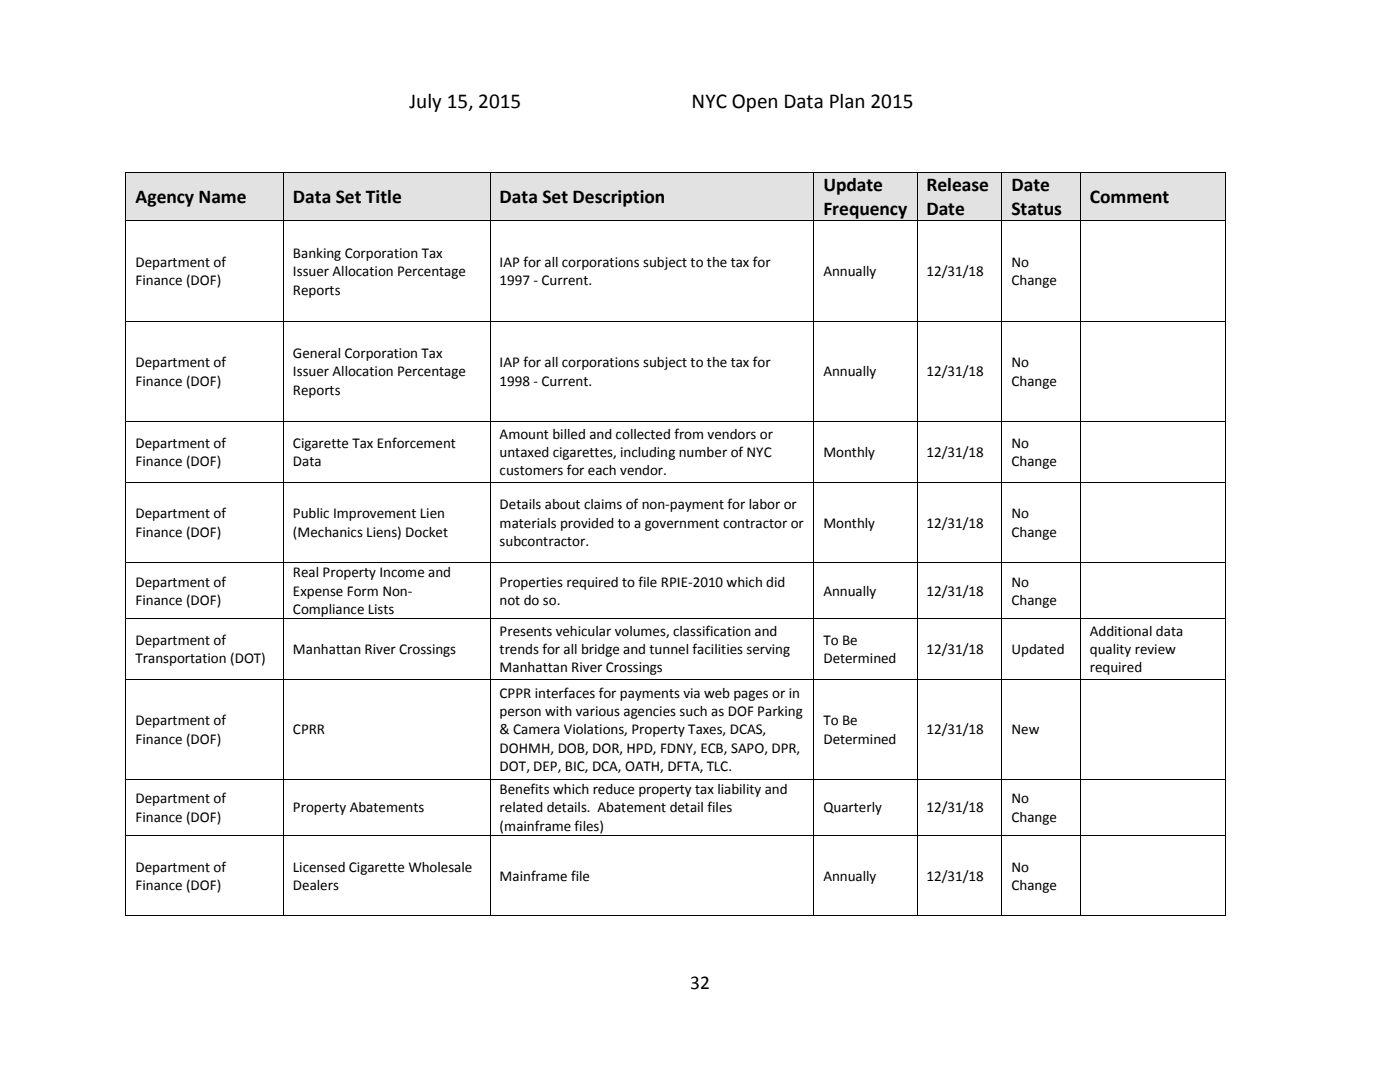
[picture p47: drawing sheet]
<svg xmlns="http://www.w3.org/2000/svg" width="279mm" height="216mm" viewBox="0 0 279 216" stroke-linecap="round" stroke-linejoin="round" font-family="sans-serif">
<defs><g id="words">
<g font-size="4.2">
<text x="81.7" y="21.6">July 15, 2015</text>
<text x="138" y="21.6">NYC Open Data Plan 2015</text>
</g>
<g font-size="3.9">
<text x="27.1" y="40.5">Agency Name</text>
<text x="58.5" y="40.5">Data Set Title</text>
<text x="99.7" y="40.5">Data Set Description</text>
<text x="164.3" y="38.1">Update</text>
<text x="184.9" y="38.1">Release</text>
<text x="201.9" y="38.1">Date</text>
<text x="217.5" y="40.5">Comment</text>
<text x="164.3" y="42.9">Frequency</text>
<text x="184.9" y="42.9">Date</text>
<text x="201.9" y="42.9">Status</text>
<text x="137.7" y="197.3">32</text>
</g>
<g font-size="3">
<text x="27.1" y="53.3">Department of</text>
<text x="58.5" y="51.4">Banking Corporation Tax</text>
<text x="99.7" y="53.3">IAP for all corporations subject to the tax for</text>
<text x="201.9" y="53.3">No</text>
<text x="27.1" y="56.9">Finance (DOF)</text>
<text x="58.5" y="55.1">Issuer Allocation Percentage</text>
<text x="58.5" y="58.8">Reports</text>
<text x="99.7" y="56.9">1997 - Current.</text>
<text x="164.3" y="55.1">Annually</text>
<text x="184.9" y="55.1">12/31/18</text>
<text x="201.9" y="56.9">Change</text>
<text x="58.5" y="71.5">General Corporation Tax</text>
<text x="27.1" y="73.3">Department of</text>
<text x="27.1" y="77">Finance (DOF)</text>
<text x="58.5" y="75.1">Issuer Allocation Percentage</text>
<text x="99.7" y="73.3">IAP for all corporations subject to the tax for</text>
<text x="99.7" y="77">1998 - Current.</text>
<text x="164.3" y="75.1">Annually</text>
<text x="184.9" y="75.1">12/31/18</text>
<text x="201.9" y="73.3">No</text>
<text x="201.9" y="77">Change</text>
<text x="58.5" y="78.8">Reports</text>
<text x="27.1" y="89.3">Department of</text>
<text x="58.5" y="89.3">Cigarette Tax Enforcement</text>
<text x="99.7" y="87.5">Amount billed and collected from vendors or</text>
<text x="201.9" y="89.3">No</text>
<text x="27.1" y="93">Finance (DOF)</text>
<text x="58.5" y="93">Data</text>
<text x="99.7" y="91.2">untaxed cigarettes, including number of NYC</text>
<text x="99.7" y="94.8">customers for each vendor.</text>
<text x="164.3" y="91.2">Monthly</text>
<text x="184.9" y="91.2">12/31/18</text>
<text x="201.9" y="93">Change</text>
<text x="99.7" y="101.6">Details about claims of non-payment for labor or</text>
<text x="27.1" y="103.4">Department of</text>
<text x="27.1" y="107.1">Finance (DOF)</text>
<text x="58.5" y="103.4">Public Improvement Lien</text>
<text x="58.5" y="107.1">(Mechanics Liens) Docket</text>
<text x="99.7" y="105.3">materials provided to a government contractor or</text>
<text x="164.3" y="105.3">Monthly</text>
<text x="184.9" y="105.3">12/31/18</text>
<text x="201.9" y="103.4">No</text>
<text x="201.9" y="107.1">Change</text>
<text x="99.7" y="108.9">subcontractor.</text>
<text x="27.1" y="117">Department of</text>
<text x="58.5" y="115.2">Real Property Income and</text>
<text x="58.5" y="118.9">Expense Form Non-</text>
<text x="99.7" y="117">Properties required to file RPIE-2010 which did</text>
<text x="164.3" y="118.9">Annually</text>
<text x="184.9" y="118.9">12/31/18</text>
<text x="201.9" y="117">No</text>
<text x="27.1" y="120.7">Finance (DOF)</text>
<text x="58.5" y="122.5">Compliance Lists</text>
<text x="99.7" y="120.7">not do so.</text>
<text x="201.9" y="120.7">Change</text>
<text x="27.1" y="128.7">Department of</text>
<text x="58.5" y="130.5">Manhattan River Crossings</text>
<text x="99.7" y="126.8">Presents vehicular volumes, classification and</text>
<text x="99.7" y="130.5">trends for all bridge and tunnel facilities serving</text>
<text x="164.3" y="128.7">To Be</text>
<text x="184.9" y="130.5">12/31/18</text>
<text x="201.9" y="130.5">Updated</text>
<text x="217.5" y="126.8">Additional data</text>
<text x="217.5" y="130.5">quality review</text>
<text x="27.1" y="132.3">Transportation (DOT)</text>
<text x="99.7" y="134.1">Manhattan River Crossings</text>
<text x="164.3" y="132.3">Determined</text>
<text x="217.5" y="134.1">required</text>
<text x="99.7" y="139.2">CPPR interfaces for payments via web pages or in</text>
<text x="99.7" y="142.9">person with various agencies such as DOF Parking</text>
<text x="27.1" y="144.7">Department of</text>
<text x="27.1" y="148.4">Finance (DOF)</text>
<text x="58.5" y="146.5">CPRR</text>
<text x="99.7" y="146.5">&amp; Camera Violations, Property Taxes, DCAS,</text>
<text x="164.3" y="144.7">To Be</text>
<text x="164.3" y="148.4">Determined</text>
<text x="184.9" y="146.5">12/31/18</text>
<text x="201.9" y="146.5">New</text>
<text x="99.7" y="150.2">DOHMH, DOB, DOR, HPD, FDNY, ECB, SAPO, DPR,</text>
<text x="99.7" y="153.9">DOT, DEP, BIC, DCA, OATH, DFTA, TLC.</text>
<text x="27.1" y="160.3">Department of</text>
<text x="99.7" y="158.5">Benefits which reduce property tax liability and</text>
<text x="201.9" y="160.3">No</text>
<text x="27.1" y="163.9">Finance (DOF)</text>
<text x="58.5" y="162.1">Property Abatements</text>
<text x="99.7" y="162.1">related details. Abatement detail files</text>
<text x="99.7" y="165.8">(mainframe files)</text>
<text x="164.3" y="162.1">Quarterly</text>
<text x="184.9" y="162.1">12/31/18</text>
<text x="201.9" y="163.9">Change</text>
<text x="27.1" y="173.9">Department of</text>
<text x="58.5" y="173.9">Licensed Cigarette Wholesale</text>
<text x="201.9" y="173.9">No</text>
<text x="27.1" y="177.6">Finance (DOF)</text>
<text x="58.5" y="177.6">Dealers</text>
<text x="99.7" y="175.8">Mainframe file</text>
<text x="164.3" y="175.8">Annually</text>
<text x="184.9" y="175.8">12/31/18</text>
<text x="201.9" y="177.6">Change</text>
</g>
</g></defs>
<g fill="#e4dfec">
<path d="M25.2 34.5h31.3v9.5h-31.3z" fill-rule="evenodd"/>
<path d="M27.1 36.9h27.6v4.7h-27.6z" fill-rule="evenodd"/>
<path d="M56.6 34.5h41.1v9.5h-41.1z" fill-rule="evenodd"/>
<path d="M58.5 36.9h37.4v4.7h-37.4z" fill-rule="evenodd"/>
<path d="M97.8 34.5h64.5v9.5h-64.5z" fill-rule="evenodd"/>
<path d="M99.7 36.9h60.8v4.7h-60.8z" fill-rule="evenodd"/>
<path d="M162.4 34.5h20.5v9.5h-20.5z" fill-rule="evenodd"/>
<path d="M164.3 34.5h16.8v4.8h-16.8z" fill-rule="evenodd"/>
<path d="M164.3 39.3h16.8v4.7h-16.8z" fill-rule="evenodd"/>
<path d="M183 34.5h16.9v9.5h-16.9z" fill-rule="evenodd"/>
<path d="M184.9 34.5h13.2v4.8h-13.2z" fill-rule="evenodd"/>
<path d="M184.9 39.3h13.2v4.7h-13.2z" fill-rule="evenodd"/>
<path d="M200 34.5h15.6v9.5h-15.6z" fill-rule="evenodd"/>
<path d="M201.9 34.5h11.8v4.8h-11.8z" fill-rule="evenodd"/>
<path d="M201.9 39.3h11.8v4.7h-11.8z" fill-rule="evenodd"/>
<path d="M215.7 34.5h28.8v9.5h-28.8z" fill-rule="evenodd"/>
<path d="M217.5 36.9h25.2v4.7h-25.2z" fill-rule="evenodd"/>
</g>
<g fill="#000">
<path d="M25.1 34.3h.1v.2h-.1z" fill-rule="evenodd"/>
<path d="M25.1 34.3h.1v.2h-.1z" fill-rule="evenodd"/>
<path d="M56.5 34.3h.1v.2h-.1z" fill-rule="evenodd"/>
<path d="M97.7 34.3h.2v.2h-.2z" fill-rule="evenodd"/>
<path d="M162.3 34.3h.2v.2h-.2z" fill-rule="evenodd"/>
<path d="M182.9 34.3h.2v.2h-.2z" fill-rule="evenodd"/>
<path d="M199.9 34.3h.1v.2h-.1z" fill-rule="evenodd"/>
<path d="M215.5 34.3h.2v.2h-.2z" fill-rule="evenodd"/>
<path d="M244.5 34.3h.2v.2h-.2z" fill-rule="evenodd"/>
<path d="M244.5 34.3h.2v.2h-.2z" fill-rule="evenodd"/>
<path d="M25.1 44h.1v.2h-.1z" fill-rule="evenodd"/>
<path d="M56.5 44h.1v.2h-.1z" fill-rule="evenodd"/>
<path d="M97.7 44h.2v.2h-.2z" fill-rule="evenodd"/>
<path d="M162.3 44h.2v.2h-.2z" fill-rule="evenodd"/>
<path d="M182.9 44h.2v.2h-.2z" fill-rule="evenodd"/>
<path d="M199.9 44h.1v.2h-.1z" fill-rule="evenodd"/>
<path d="M215.5 44h.2v.2h-.2z" fill-rule="evenodd"/>
<path d="M244.5 44h.2v.2h-.2z" fill-rule="evenodd"/>
<path d="M25.1 64h.1v.2h-.1z" fill-rule="evenodd"/>
<path d="M56.5 64h.1v.2h-.1z" fill-rule="evenodd"/>
<path d="M97.7 64h.2v.2h-.2z" fill-rule="evenodd"/>
<path d="M162.3 64h.2v.2h-.2z" fill-rule="evenodd"/>
<path d="M182.9 64h.2v.2h-.2z" fill-rule="evenodd"/>
<path d="M199.9 64h.1v.2h-.1z" fill-rule="evenodd"/>
<path d="M215.5 64h.2v.2h-.2z" fill-rule="evenodd"/>
<path d="M244.5 64h.2v.2h-.2z" fill-rule="evenodd"/>
<path d="M25.1 84h.1v.2h-.1z" fill-rule="evenodd"/>
<path d="M25.1 96.1h.1v.2h-.1z" fill-rule="evenodd"/>
<path d="M56.5 84h.1v.2h-.1z" fill-rule="evenodd"/>
<path d="M56.5 96.1h.1v.2h-.1z" fill-rule="evenodd"/>
<path d="M97.7 84h.2v.2h-.2z" fill-rule="evenodd"/>
<path d="M97.7 96.1h.2v.2h-.2z" fill-rule="evenodd"/>
<path d="M162.3 84h.2v.2h-.2z" fill-rule="evenodd"/>
<path d="M162.3 96.1h.2v.2h-.2z" fill-rule="evenodd"/>
<path d="M182.9 84h.2v.2h-.2z" fill-rule="evenodd"/>
<path d="M182.9 96.1h.2v.2h-.2z" fill-rule="evenodd"/>
<path d="M199.9 84h.1v.2h-.1z" fill-rule="evenodd"/>
<path d="M199.9 96.1h.1v.2h-.1z" fill-rule="evenodd"/>
<path d="M215.5 84h.2v.2h-.2z" fill-rule="evenodd"/>
<path d="M215.5 96.1h.2v.2h-.2z" fill-rule="evenodd"/>
<path d="M244.5 84h.2v.2h-.2z" fill-rule="evenodd"/>
<path d="M244.5 96.1h.2v.2h-.2z" fill-rule="evenodd"/>
<path d="M25.1 112.2h.1v.2h-.1z" fill-rule="evenodd"/>
<path d="M56.5 112.2h.1v.2h-.1z" fill-rule="evenodd"/>
<path d="M97.7 112.2h.2v.2h-.2z" fill-rule="evenodd"/>
<path d="M162.3 112.2h.2v.2h-.2z" fill-rule="evenodd"/>
<path d="M182.9 112.2h.2v.2h-.2z" fill-rule="evenodd"/>
<path d="M199.9 112.2h.1v.2h-.1z" fill-rule="evenodd"/>
<path d="M215.5 112.2h.2v.2h-.2z" fill-rule="evenodd"/>
<path d="M244.5 112.2h.2v.2h-.2z" fill-rule="evenodd"/>
<path d="M25.1 123.3h.1v.2h-.1z" fill-rule="evenodd"/>
<path d="M25.1 135.4h.1v.2h-.1z" fill-rule="evenodd"/>
<path d="M56.5 123.3h.1v.2h-.1z" fill-rule="evenodd"/>
<path d="M56.5 135.4h.1v.2h-.1z" fill-rule="evenodd"/>
<path d="M97.7 123.3h.2v.2h-.2z" fill-rule="evenodd"/>
<path d="M97.7 135.4h.2v.2h-.2z" fill-rule="evenodd"/>
<path d="M162.3 123.3h.2v.2h-.2z" fill-rule="evenodd"/>
<path d="M162.3 135.4h.2v.2h-.2z" fill-rule="evenodd"/>
<path d="M182.9 123.3h.2v.2h-.2z" fill-rule="evenodd"/>
<path d="M182.9 135.4h.2v.2h-.2z" fill-rule="evenodd"/>
<path d="M199.9 123.3h.1v.2h-.1z" fill-rule="evenodd"/>
<path d="M199.9 135.4h.1v.2h-.1z" fill-rule="evenodd"/>
<path d="M215.5 123.3h.2v.2h-.2z" fill-rule="evenodd"/>
<path d="M215.5 135.4h.2v.2h-.2z" fill-rule="evenodd"/>
<path d="M244.5 123.3h.2v.2h-.2z" fill-rule="evenodd"/>
<path d="M244.5 135.4h.2v.2h-.2z" fill-rule="evenodd"/>
<path d="M25.1 155.5h.1v.1h-.1z" fill-rule="evenodd"/>
<path d="M56.5 155.5h.1v.1h-.1z" fill-rule="evenodd"/>
<path d="M97.7 155.5h.2v.1h-.2z" fill-rule="evenodd"/>
<path d="M162.3 155.5h.2v.1h-.2z" fill-rule="evenodd"/>
<path d="M182.9 155.5h.2v.1h-.2z" fill-rule="evenodd"/>
<path d="M199.9 155.5h.1v.1h-.1z" fill-rule="evenodd"/>
<path d="M215.5 155.5h.2v.1h-.2z" fill-rule="evenodd"/>
<path d="M244.5 155.5h.2v.1h-.2z" fill-rule="evenodd"/>
<path d="M25.1 166.6h.1v.2h-.1z" fill-rule="evenodd"/>
<path d="M56.5 166.6h.1v.2h-.1z" fill-rule="evenodd"/>
<path d="M97.7 166.6h.2v.2h-.2z" fill-rule="evenodd"/>
<path d="M162.3 166.6h.2v.2h-.2z" fill-rule="evenodd"/>
<path d="M182.9 166.6h.2v.2h-.2z" fill-rule="evenodd"/>
<path d="M199.9 166.6h.1v.2h-.1z" fill-rule="evenodd"/>
<path d="M215.5 166.6h.2v.2h-.2z" fill-rule="evenodd"/>
<path d="M244.5 166.6h.2v.2h-.2z" fill-rule="evenodd"/>
<path d="M25.1 182.7h.1v.1h-.1z" fill-rule="evenodd"/>
<path d="M25.1 182.7h.1v.1h-.1z" fill-rule="evenodd"/>
<path d="M56.5 182.7h.1v.1h-.1z" fill-rule="evenodd"/>
<path d="M97.7 182.7h.2v.1h-.2z" fill-rule="evenodd"/>
<path d="M162.3 182.7h.2v.1h-.2z" fill-rule="evenodd"/>
<path d="M182.9 182.7h.2v.1h-.2z" fill-rule="evenodd"/>
<path d="M199.9 182.7h.1v.1h-.1z" fill-rule="evenodd"/>
<path d="M215.5 182.7h.2v.1h-.2z" fill-rule="evenodd"/>
<path d="M244.5 182.7h.2v.1h-.2z" fill-rule="evenodd"/>
<path d="M244.5 182.7h.2v.1h-.2z" fill-rule="evenodd"/>
</g>
<g fill="none" stroke="#000" stroke-width=".2">
<path d="M25.1 34.5v9.5M25.2 34.4h31.3M56.6 34.5v9.5M56.6 34.4h41.1M97.8 34.5v9.5M97.9 34.4h64.4M162.4 34.5v9.5M162.5 34.4h20.4M183 34.5v9.5M183.1 34.4h16.8M200 34.5v9.5M200 34.4h15.5"/>
<path d="M215.6 34.5v9.5M215.7 34.4h28.8M244.6 34.5v9.5M25.1 44.2v19.8M25.2 44.1h31.3M56.6 44.2v19.8M56.6 44.1h41.1M97.8 44.2v19.8M97.9 44.1h64.4M162.4 44.2v19.8M162.5 44.1h20.4M183 44.2v19.8"/>
<path d="M183.1 44.1h16.8M200 44.2v19.8M200 44.1h15.5M215.6 44.2v19.8M215.7 44.1h28.8M244.6 44.2v19.8M25.1 64.2v19.8M25.2 64.1h31.3M56.6 64.2v19.8M56.6 64.1h41.1M97.8 64.2v19.8M97.9 64.1h64.4"/>
<path d="M162.4 64.2v19.8M162.5 64.1h20.4M183 64.2v19.8M183.1 64.1h16.8M200 64.2v19.8M200 64.1h15.5M215.6 64.2v19.8M215.7 64.1h28.8M244.6 64.2v19.8M25.1 84.2v11.9M25.1 96.3v15.9M25.2 84.1h31.3"/>
<path d="M25.2 96.2h31.3M56.6 84.2v11.9M56.6 96.3v15.9M56.6 84.1h41.1M56.6 96.2h41.1M97.8 84.2v11.9M97.8 96.3v15.9M97.9 84.1h64.4M97.9 96.2h64.4M162.4 84.2v11.9M162.4 96.3v15.9M162.5 84.1h20.4"/>
<path d="M162.5 96.2h20.4M183 84.2v11.9M183 96.3v15.9M183.1 84.1h16.8M183.1 96.2h16.8M200 84.2v11.9M200 96.3v15.9M200 84.1h15.5M200 96.2h15.5M215.6 84.2v11.9M215.6 96.3v15.9M215.7 84.1h28.8"/>
<path d="M215.7 96.2h28.8M244.6 84.2v11.9M244.6 96.3v15.9M25.1 112.4v10.9M25.2 112.3h31.3M56.6 112.4v10.9M56.6 112.3h41.1M97.8 112.4v10.9M97.9 112.3h64.4M162.4 112.4v10.9M162.5 112.3h20.4M183 112.4v10.9"/>
<path d="M183.1 112.3h16.8M200 112.4v10.9M200 112.3h15.5M215.6 112.4v10.9M215.7 112.3h28.8M244.6 112.4v10.9M25.1 123.5v11.9M25.1 135.6v19.9M25.2 123.4h31.3M25.2 135.5h31.3M56.6 123.5v11.9M56.6 135.6v19.9"/>
<path d="M56.6 123.4h41.1M56.6 135.5h41.1M97.8 123.5v11.9M97.8 135.6v19.9M97.9 123.4h64.4M97.9 135.5h64.4M162.4 123.5v11.9M162.4 135.6v19.9M162.5 123.4h20.4M162.5 135.5h20.4M183 123.5v11.9M183 135.6v19.9"/>
<path d="M183.1 123.4h16.8M183.1 135.5h16.8M200 123.5v11.9M200 135.6v19.9M200 123.4h15.5M200 135.5h15.5M215.6 123.5v11.9M215.6 135.6v19.9M215.7 123.4h28.8M215.7 135.5h28.8M244.6 123.5v11.9M244.6 135.6v19.9"/>
<path d="M25.1 155.6v11M25.2 155.6h31.3M56.6 155.6v11M56.6 155.6h41.1M97.8 155.6v11M97.9 155.6h64.4M162.4 155.6v11M162.5 155.6h20.4M183 155.6v11M183.1 155.6h16.8M200 155.6v11M200 155.6h15.5"/>
<path d="M215.6 155.6v11M215.7 155.6h28.8M244.6 155.6v11M25.1 166.8v15.9M25.2 166.7h31.3M56.6 166.8v15.9M56.6 166.7h41.1M97.8 166.8v15.9M97.9 166.7h64.4M162.4 166.8v15.9M162.5 166.7h20.4M183 166.8v15.9"/>
<path d="M183.1 166.7h16.8M200 166.8v15.9M200 166.7h15.5M215.6 166.8v15.9M215.7 166.7h28.8M244.6 166.8v15.9M25.2 182.7h31.3M56.6 182.7h41.1M97.9 182.7h64.4M162.5 182.7h20.4M183.1 182.7h16.8M200 182.7h15.5"/>
<path d="M215.7 182.7h28.8"/>
</g>
<use href="#words"/>
</svg>
